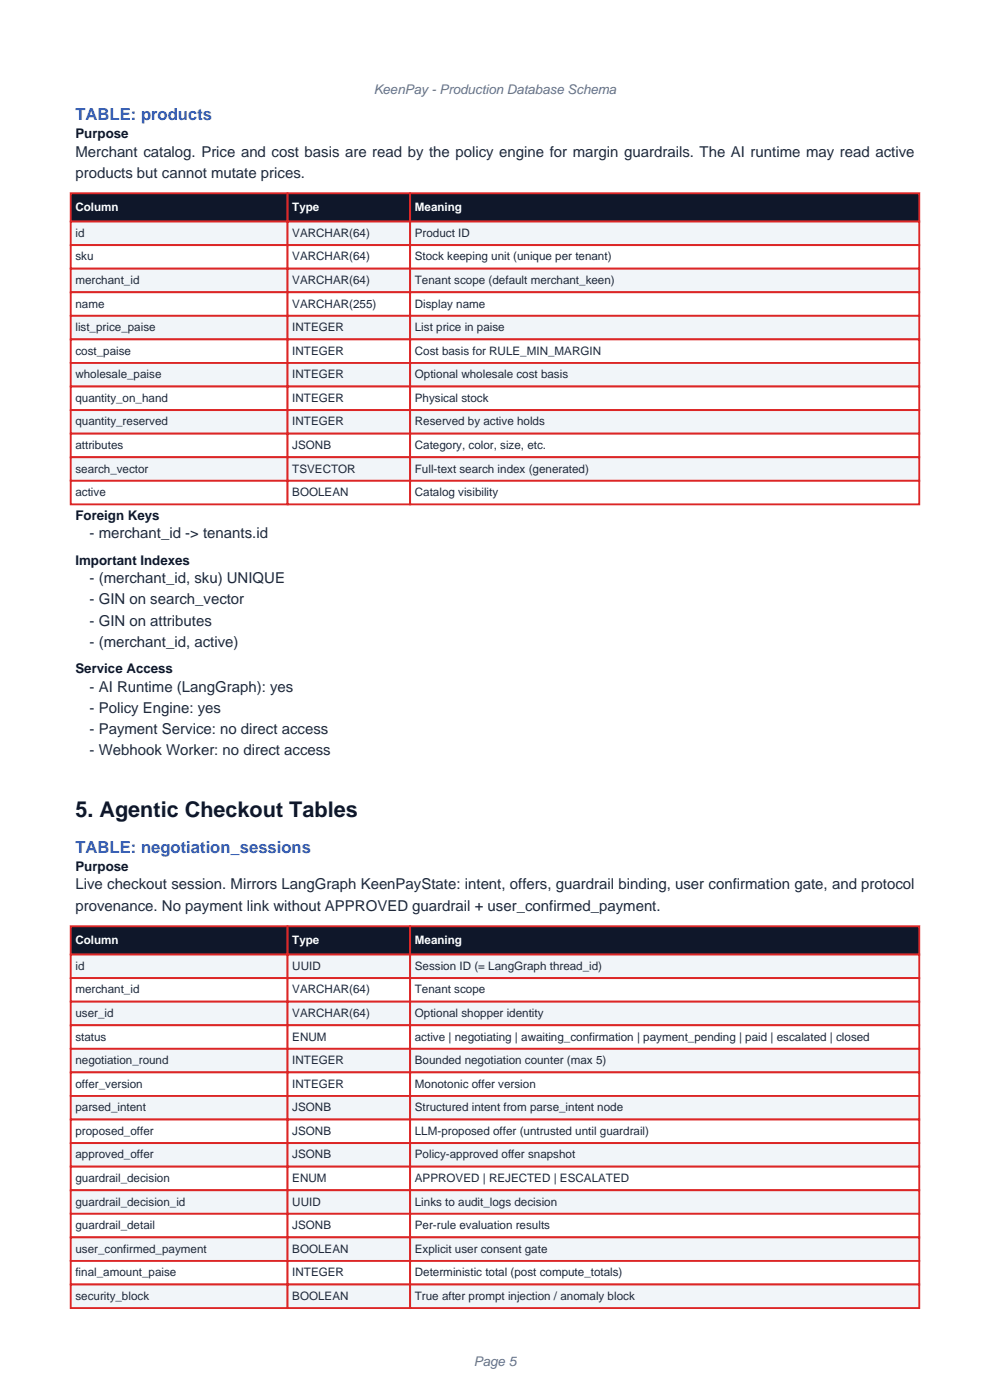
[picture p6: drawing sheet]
<svg xmlns="http://www.w3.org/2000/svg" width="210mm" height="297mm" viewBox="0 0 210 297" stroke-linecap="round" stroke-linejoin="round" font-family="sans-serif">
<defs><g id="words">
<text font-size="4.6" fill="#0f172a" x="16" y="173.4">5. Agentic Checkout Tables</text>
<g font-size="3.5" fill="#2563eb">
<text x="16" y="25.6">TABLE: products</text>
<text x="16" y="181.1">TABLE: negotiation_sessions</text>
</g>
<g font-size="3.2" fill="#1e293b">
<text x="16" y="33.2">Merchant catalog. Price and cost basis are read by the policy engine for margin guardrails. The AI runtime may read active</text>
<text x="16" y="37.7">products but cannot mutate prices.</text>
<text x="19" y="114.2">- merchant_id -&gt; tenants.id</text>
<text x="19" y="123.7">- (merchant_id, sku) UNIQUE</text>
<text x="19" y="128.2">- GIN on search_vector</text>
<text x="19" y="132.7">- GIN on attributes</text>
<text x="19" y="137.2">- (merchant_id, active)</text>
<text x="19" y="146.7">- AI Runtime (LangGraph): yes</text>
<text x="19" y="151.2">- Policy Engine: yes</text>
<text x="19" y="155.7">- Payment Service: no direct access</text>
<text x="19" y="160.2">- Webhook Worker: no direct access</text>
<text x="16" y="188.7">Live checkout session. Mirrors LangGraph KeenPayState: intent, offers, guardrail binding, user confirmation gate, and protocol</text>
<text x="16" y="193.2">provenance. No payment link without APPROVED guardrail + user_confirmed_payment.</text>
</g>
<g font-size="2.8" fill="#64748b">
<text x="79.3" y="19.8">KeenPay - Production Database Schema</text>
<text x="100.5" y="289.8">Page 5</text>
</g>
<g font-size="2.8" fill="#0f172a">
<text x="16" y="29.3">Purpose</text>
<text x="16" y="110.3">Foreign Keys</text>
<text x="16" y="119.8">Important Indexes</text>
<text x="16" y="142.8">Service Access</text>
<text x="16" y="184.8">Purpose</text>
</g>
<g font-size="2.5" fill="#fff">
<text x="16" y="44.7">Column</text>
<text x="62" y="44.7">Type</text>
<text x="88" y="44.7">Meaning</text>
<text x="16" y="200.2">Column</text>
<text x="62" y="200.2">Type</text>
<text x="88" y="200.2">Meaning</text>
</g>
<g font-size="2.5" fill="#1e293b">
<text x="16" y="50.2">id</text>
<text x="62" y="50.2">VARCHAR(64)</text>
<text x="88" y="50.2">Product ID</text>
<text x="16" y="55.2">sku</text>
<text x="62" y="55.2">VARCHAR(64)</text>
<text x="88" y="55.2">Stock keeping unit (unique per tenant)</text>
<text x="16" y="60.2">merchant_id</text>
<text x="16" y="65.2">name</text>
<text x="62" y="60.2">VARCHAR(64)</text>
<text x="62" y="65.2">VARCHAR(255)</text>
<text x="88" y="60.2">Tenant scope (default merchant_keen)</text>
<text x="88" y="65.2">Display name</text>
<text x="16" y="70.2">list_price_paise</text>
<text x="62" y="70.2">INTEGER</text>
<text x="88" y="70.2">List price in paise</text>
<text x="16" y="75.2">cost_paise</text>
<text x="62" y="75.2">INTEGER</text>
<text x="88" y="75.2">Cost basis for RULE_MIN_MARGIN</text>
<text x="16" y="80.2">wholesale_paise</text>
<text x="62" y="80.2">INTEGER</text>
<text x="88" y="80.2">Optional wholesale cost basis</text>
<text x="16" y="85.2">quantity_on_hand</text>
<text x="62" y="85.2">INTEGER</text>
<text x="88" y="85.2">Physical stock</text>
<text x="16" y="90.2">quantity_reserved</text>
<text x="16" y="95.2">attributes</text>
<text x="62" y="90.2">INTEGER</text>
<text x="62" y="95.2">JSONB</text>
<text x="88" y="90.2">Reserved by active holds</text>
<text x="88" y="95.2">Category, color, size, etc.</text>
<text x="16" y="100.2">search_vector</text>
<text x="62" y="100.2">TSVECTOR</text>
<text x="88" y="100.2">Full-text search index (generated)</text>
<text x="16" y="105.2">active</text>
<text x="62" y="105.2">BOOLEAN</text>
<text x="88" y="105.2">Catalog visibility</text>
<text x="16" y="205.7">id</text>
<text x="62" y="205.7">UUID</text>
<text x="88" y="205.7">Session ID (= LangGraph thread_id)</text>
<text x="16" y="210.7">merchant_id</text>
<text x="16" y="215.7">user_id</text>
<text x="62" y="210.7">VARCHAR(64)</text>
<text x="62" y="215.7">VARCHAR(64)</text>
<text x="88" y="210.7">Tenant scope</text>
<text x="88" y="215.7">Optional shopper identity</text>
<text x="16" y="220.7">status</text>
<text x="62" y="220.7">ENUM</text>
<text x="88" y="220.7">active | negotiating | awaiting_confirmation | payment_pending | paid | escalated | closed</text>
<text x="16" y="225.7">negotiation_round</text>
<text x="62" y="225.7">INTEGER</text>
<text x="88" y="225.7">Bounded negotiation counter (max 5)</text>
<text x="16" y="230.7">offer_version</text>
<text x="62" y="230.7">INTEGER</text>
<text x="88" y="230.7">Monotonic offer version</text>
<text x="16" y="235.7">parsed_intent</text>
<text x="62" y="235.7">JSONB</text>
<text x="88" y="235.7">Structured intent from parse_intent node</text>
<text x="16" y="240.7">proposed_offer</text>
<text x="16" y="245.7">approved_offer</text>
<text x="62" y="240.7">JSONB</text>
<text x="62" y="245.7">JSONB</text>
<text x="88" y="240.7">LLM-proposed offer (untrusted until guardrail)</text>
<text x="88" y="245.7">Policy-approved offer snapshot</text>
<text x="16" y="250.7">guardrail_decision</text>
<text x="62" y="250.7">ENUM</text>
<text x="88" y="250.7">APPROVED | REJECTED | ESCALATED</text>
<text x="16" y="255.7">guardrail_decision_id</text>
<text x="62" y="255.7">UUID</text>
<text x="88" y="255.7">Links to audit_logs decision</text>
<text x="16" y="260.7">guardrail_detail</text>
<text x="62" y="260.7">JSONB</text>
<text x="88" y="260.7">Per-rule evaluation results</text>
<text x="16" y="265.7">user_confirmed_payment</text>
<text x="62" y="265.7">BOOLEAN</text>
<text x="88" y="265.7">Explicit user consent gate</text>
<text x="16" y="270.7">final_amount_paise</text>
<text x="16" y="275.7">security_block</text>
<text x="62" y="270.7">INTEGER</text>
<text x="62" y="275.7">BOOLEAN</text>
<text x="88" y="270.7">Deterministic total (post compute_totals)</text>
<text x="88" y="275.7">True after prompt injection / anomaly block</text>
</g>
</g></defs>
<g fill="#0f172a" stroke="#dc2626" stroke-width=".4">
<path d="M15 41h46v6h-46z"/>
<path d="M61 41h26v6h-26z"/>
<path d="M87 41h108v6h-108z"/>
</g>
<g fill="#f1f5f9" stroke="#dc2626" stroke-width=".4">
<path d="M15 47h46v5h-46z"/>
<path d="M61 47h26v5h-26z"/>
<path d="M87 47h108v5h-108z"/>
</g>
<g fill="#fff" stroke="#dc2626" stroke-width=".4">
<path d="M15 52h46v5h-46z"/>
<path d="M61 52h26v5h-26z"/>
<path d="M87 52h108v5h-108z"/>
</g>
<g fill="#f1f5f9" stroke="#dc2626" stroke-width=".4">
<path d="M15 57h46v5h-46z"/>
<path d="M61 57h26v5h-26z"/>
<path d="M87 57h108v5h-108z"/>
</g>
<g fill="#fff" stroke="#dc2626" stroke-width=".4">
<path d="M15 62h46v5h-46z"/>
<path d="M61 62h26v5h-26z"/>
<path d="M87 62h108v5h-108z"/>
</g>
<g fill="#f1f5f9" stroke="#dc2626" stroke-width=".4">
<path d="M15 67h46v5h-46z"/>
<path d="M61 67h26v5h-26z"/>
<path d="M87 67h108v5h-108z"/>
</g>
<g fill="#fff" stroke="#dc2626" stroke-width=".4">
<path d="M15 72h46v5h-46z"/>
<path d="M61 72h26v5h-26z"/>
<path d="M87 72h108v5h-108z"/>
</g>
<g fill="#f1f5f9" stroke="#dc2626" stroke-width=".4">
<path d="M15 77h46v5h-46z"/>
<path d="M61 77h26v5h-26z"/>
<path d="M87 77h108v5h-108z"/>
</g>
<g fill="#fff" stroke="#dc2626" stroke-width=".4">
<path d="M15 82h46v5h-46z"/>
<path d="M61 82h26v5h-26z"/>
<path d="M87 82h108v5h-108z"/>
</g>
<g fill="#f1f5f9" stroke="#dc2626" stroke-width=".4">
<path d="M15 87h46v5h-46z"/>
<path d="M61 87h26v5h-26z"/>
<path d="M87 87h108v5h-108z"/>
</g>
<g fill="#fff" stroke="#dc2626" stroke-width=".4">
<path d="M15 92h46v5h-46z"/>
<path d="M61 92h26v5h-26z"/>
<path d="M87 92h108v5h-108z"/>
</g>
<g fill="#f1f5f9" stroke="#dc2626" stroke-width=".4">
<path d="M15 97h46v5h-46z"/>
<path d="M61 97h26v5h-26z"/>
<path d="M87 97h108v5h-108z"/>
</g>
<g fill="#fff" stroke="#dc2626" stroke-width=".4">
<path d="M15 102h46v5h-46z"/>
<path d="M61 102h26v5h-26z"/>
<path d="M87 102h108v5h-108z"/>
</g>
<g fill="#0f172a" stroke="#dc2626" stroke-width=".4">
<path d="M15 196.5h46v6h-46z"/>
<path d="M61 196.5h26v6h-26z"/>
<path d="M87 196.5h108v6h-108z"/>
</g>
<g fill="#f1f5f9" stroke="#dc2626" stroke-width=".4">
<path d="M15 202.5h46v5h-46z"/>
<path d="M61 202.5h26v5h-26z"/>
<path d="M87 202.5h108v5h-108z"/>
</g>
<g fill="#fff" stroke="#dc2626" stroke-width=".4">
<path d="M15 207.5h46v5h-46z"/>
<path d="M61 207.5h26v5h-26z"/>
<path d="M87 207.5h108v5h-108z"/>
</g>
<g fill="#f1f5f9" stroke="#dc2626" stroke-width=".4">
<path d="M15 212.5h46v5h-46z"/>
<path d="M61 212.5h26v5h-26z"/>
<path d="M87 212.5h108v5h-108z"/>
</g>
<g fill="#fff" stroke="#dc2626" stroke-width=".4">
<path d="M15 217.5h46v5h-46z"/>
<path d="M61 217.5h26v5h-26z"/>
<path d="M87 217.5h108v5h-108z"/>
</g>
<g fill="#f1f5f9" stroke="#dc2626" stroke-width=".4">
<path d="M15 222.5h46v5h-46z"/>
<path d="M61 222.5h26v5h-26z"/>
<path d="M87 222.5h108v5h-108z"/>
</g>
<g fill="#fff" stroke="#dc2626" stroke-width=".4">
<path d="M15 227.5h46v5h-46z"/>
<path d="M61 227.5h26v5h-26z"/>
<path d="M87 227.5h108v5h-108z"/>
</g>
<g fill="#f1f5f9" stroke="#dc2626" stroke-width=".4">
<path d="M15 232.5h46v5h-46z"/>
<path d="M61 232.5h26v5h-26z"/>
<path d="M87 232.5h108v5h-108z"/>
</g>
<g fill="#fff" stroke="#dc2626" stroke-width=".4">
<path d="M15 237.5h46v5h-46z"/>
<path d="M61 237.5h26v5h-26z"/>
<path d="M87 237.5h108v5h-108z"/>
</g>
<g fill="#f1f5f9" stroke="#dc2626" stroke-width=".4">
<path d="M15 242.5h46v5h-46z"/>
<path d="M61 242.5h26v5h-26z"/>
<path d="M87 242.5h108v5h-108z"/>
</g>
<g fill="#fff" stroke="#dc2626" stroke-width=".4">
<path d="M15 247.5h46v5h-46z"/>
<path d="M61 247.5h26v5h-26z"/>
<path d="M87 247.5h108v5h-108z"/>
</g>
<g fill="#f1f5f9" stroke="#dc2626" stroke-width=".4">
<path d="M15 252.5h46v5h-46z"/>
<path d="M61 252.5h26v5h-26z"/>
<path d="M87 252.5h108v5h-108z"/>
</g>
<g fill="#fff" stroke="#dc2626" stroke-width=".4">
<path d="M15 257.5h46v5h-46z"/>
<path d="M61 257.5h26v5h-26z"/>
<path d="M87 257.5h108v5h-108z"/>
</g>
<g fill="#f1f5f9" stroke="#dc2626" stroke-width=".4">
<path d="M15 262.5h46v5h-46z"/>
<path d="M61 262.5h26v5h-26z"/>
<path d="M87 262.5h108v5h-108z"/>
</g>
<g fill="#fff" stroke="#dc2626" stroke-width=".4">
<path d="M15 267.5h46v5h-46z"/>
<path d="M61 267.5h26v5h-26z"/>
<path d="M87 267.5h108v5h-108z"/>
</g>
<g fill="#f1f5f9" stroke="#dc2626" stroke-width=".4">
<path d="M15 272.5h46v5h-46z"/>
<path d="M61 272.5h26v5h-26z"/>
<path d="M87 272.5h108v5h-108z"/>
</g>
<use href="#words"/>
</svg>
